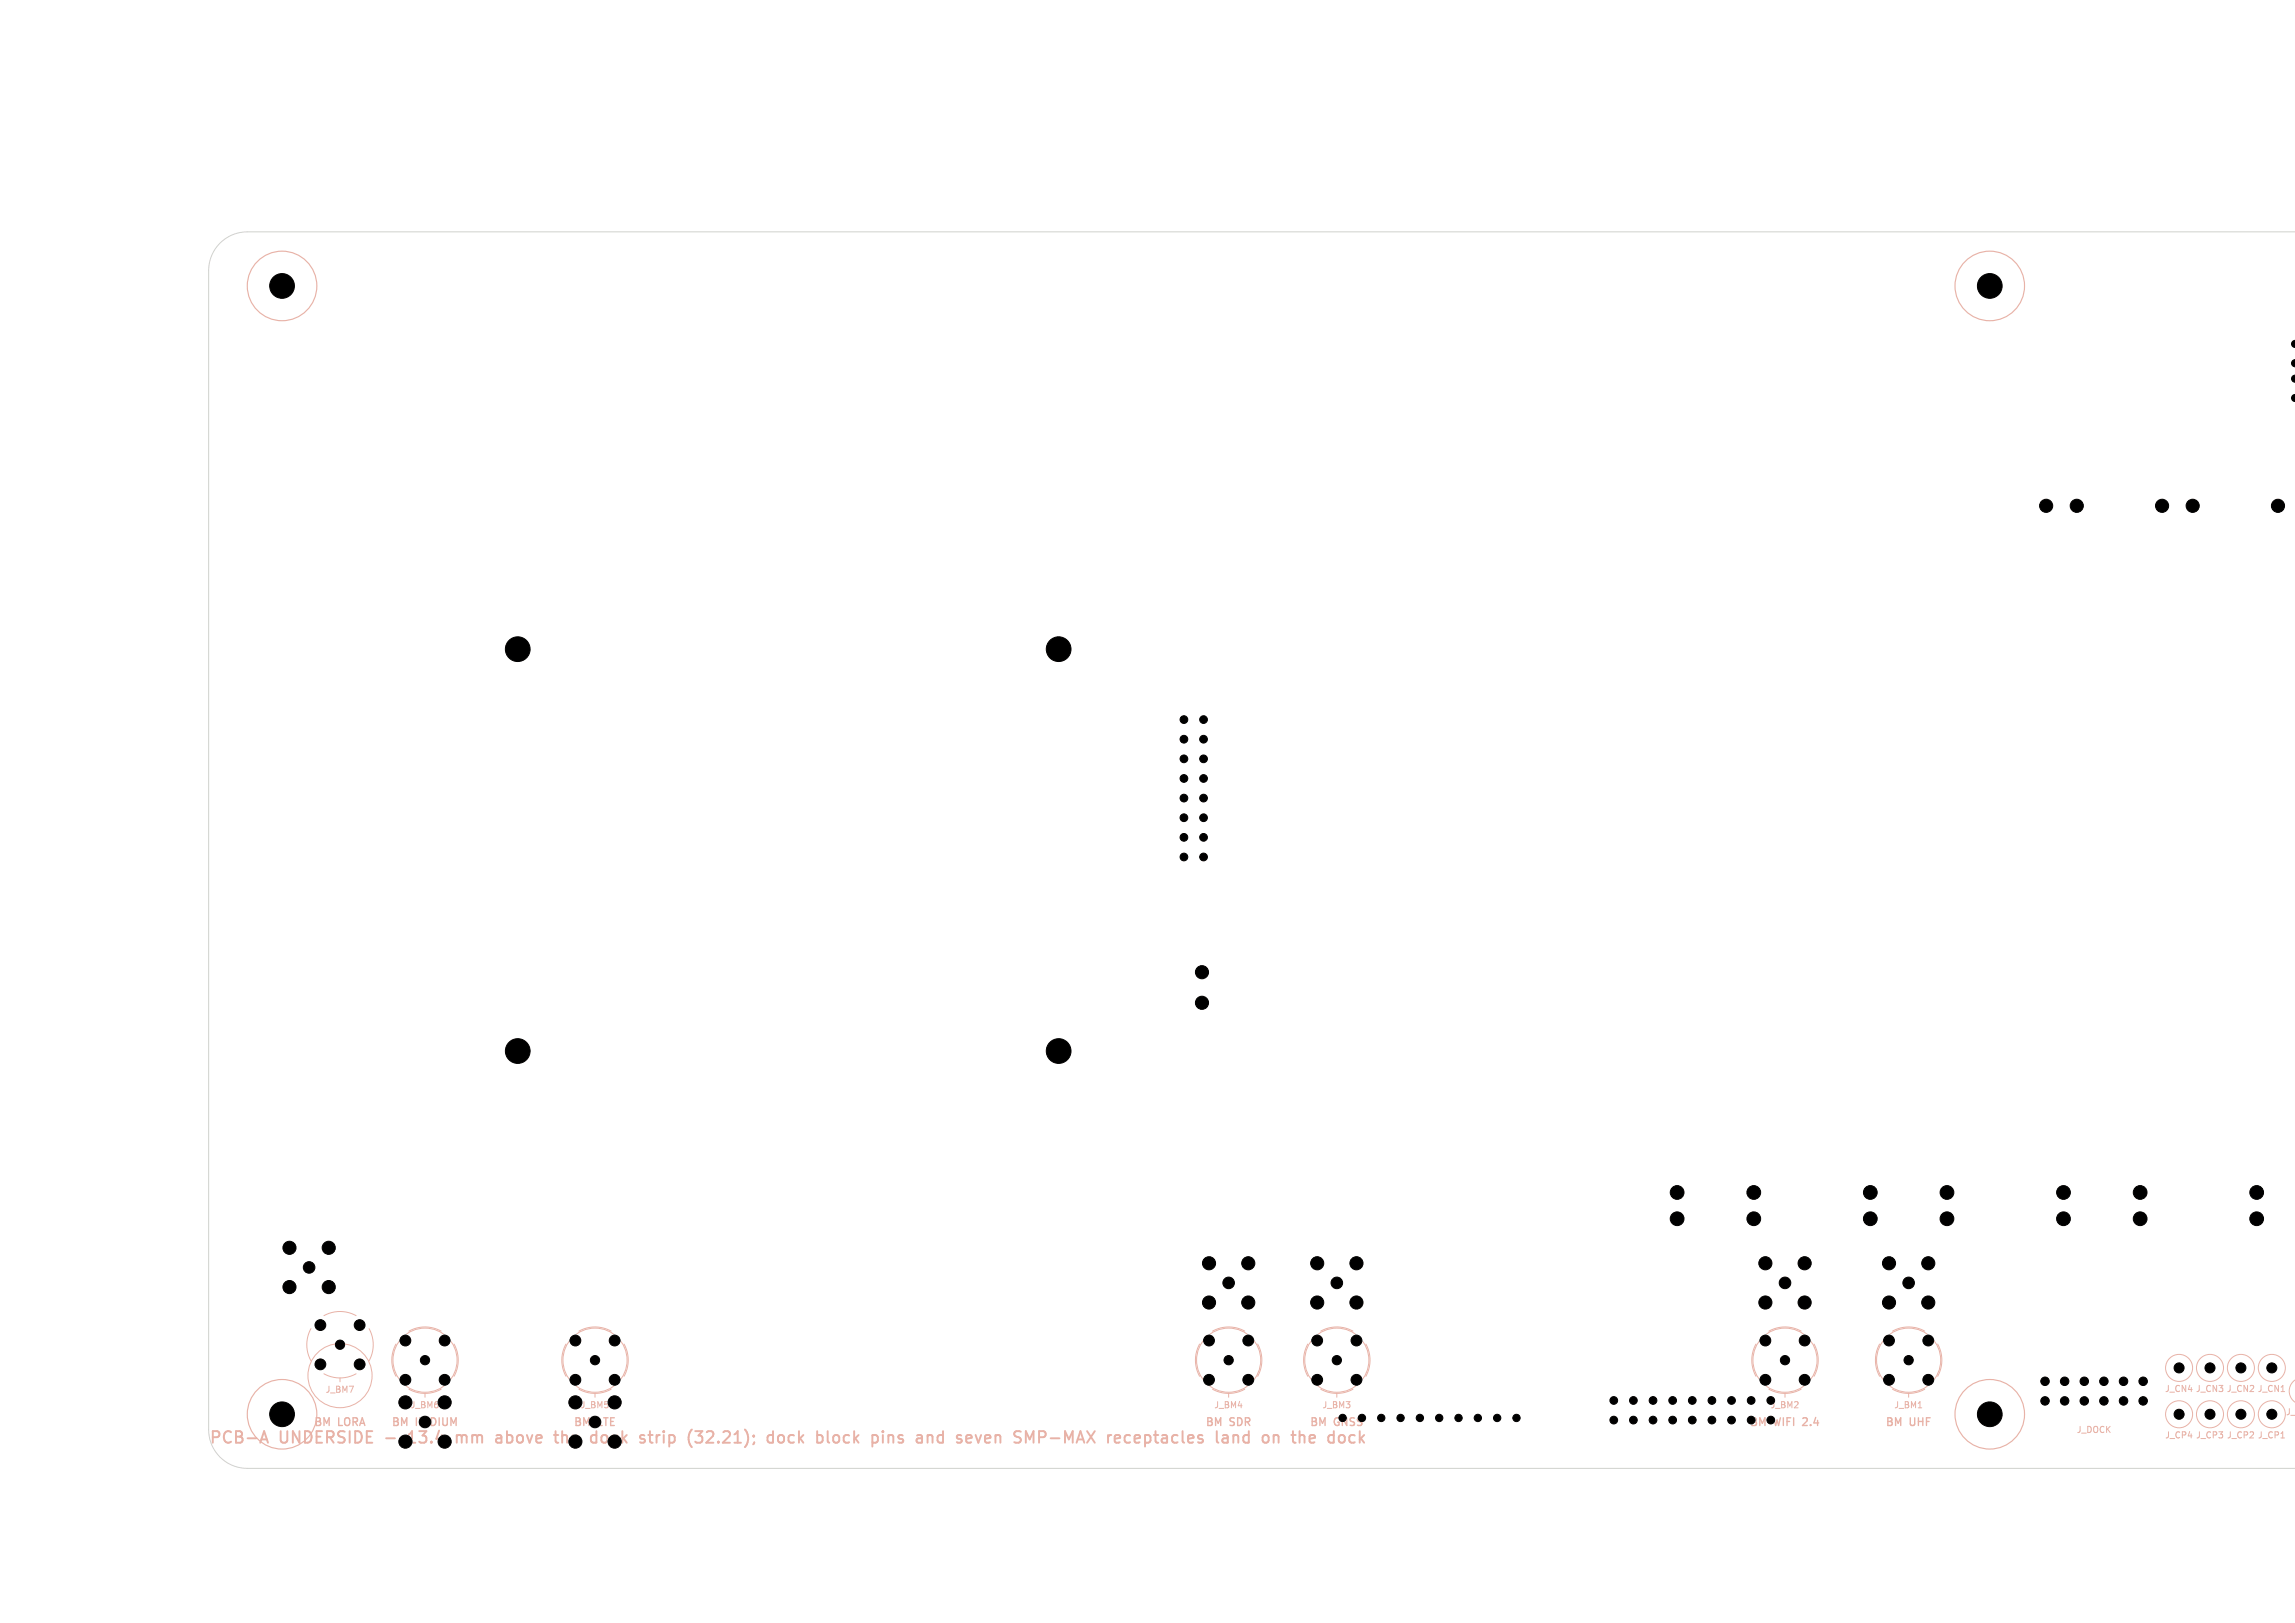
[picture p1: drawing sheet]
<svg xmlns="http://www.w3.org/2000/svg" width="297mm" height="210mm" viewBox="0 0 297 210" stroke-linecap="round" stroke-linejoin="round" font-family="sans-serif">
<defs><g id="words">
<g font-size="2.1" fill="#e8b2a7">
<text x="27" y="187.1">PCB-A</text>
<text x="36.2" y="187.1">UNDERSIDE</text>
<text x="60.3" y="187.1">mm</text>
<text x="65.9" y="187.1">above</text>
<text x="85.9" y="187.1">strip</text>
<text x="92.6" y="187.1">(32.21);</text>
<text x="103.3" y="187.1">dock</text>
<text x="110.1" y="187.1">block</text>
<text x="117.7" y="187.1">pins</text>
<text x="123.9" y="187.1">and</text>
<text x="129.6" y="187.1">seven</text>
<text x="137.5" y="187.1">SMP-MAX</text>
<text x="150" y="187.1">receptacles</text>
<text x="164.5" y="187.1">land</text>
<text x="171" y="187.1">on</text>
<text x="175.3" y="187.1">the</text>
</g>
<g font-size="2.1">
<text x="53.7" y="187.1">13.4</text>
<text x="74" y="187.1">the</text>
<text x="79.1" y="187.1">dock</text>
</g>
<g font-size="1.4" fill="#e8b2a7">
<text x="40.5" y="184.8">BM</text>
<text x="43.8" y="184.8">LORA</text>
<text x="50.6" y="184.8">BM</text>
<text x="53.8" y="184.8">IRIDIUM</text>
<text x="74.1" y="184.8">BM</text>
<text x="77.4" y="184.8">LTE</text>
<text x="155.9" y="184.8">BM</text>
<text x="159.1" y="184.8">SDR</text>
<text x="169.4" y="184.8">BM</text>
<text x="172.6" y="184.8">GNSS</text>
<text x="226.3" y="184.8">BM</text>
<text x="229.6" y="184.8">WIFI</text>
<text x="233.6" y="184.8">2.4</text>
<text x="243.9" y="184.8">BM</text>
<text x="247.1" y="184.8">UHF</text>
</g>
<g font-size="1.1" fill="#e8b2a7">
<text x="42.1" y="180.4">J_BM7</text>
<text x="53.1" y="182.4">J_BM6</text>
<text x="75.1" y="182.4">J_BM5</text>
<text x="157.1" y="182.4">J_BM4</text>
<text x="171.1" y="182.4">J_BM3</text>
<text x="229.1" y="182.4">J_BM2</text>
<text x="245.1" y="182.4">J_BM1</text>
<text x="268.7" y="185.6">J_DOCK</text>
<text x="280.1" y="180.3">J_CN4 J_CN3 J_CN2 J_CN1</text>
<text x="295.7" y="183.3">J_PR</text>
<text x="280.1" y="186.3">J_CP4 J_CP3 J_CP2 J_CP1</text>
</g>
</g></defs>
<path d="M297.1 30h-265.1a5 5 0 0 0-5 5v150a5 5 0 0 0 5 5h265.1" fill="none" stroke="#d0d2cd" stroke-width=".13"/>
<g fill="none" stroke="#e8b2a7" stroke-width=".15">
<circle cx="36.5" cy="37" r="4.5"/>
<circle cx="257.5" cy="37" r="4.5"/>
<circle cx="36.5" cy="183" r="4.5"/>
<circle cx="257.5" cy="183" r="4.5"/>
</g>
<g fill="none" stroke="#e8b2a7" stroke-width=".13">
<path d="M40.2 171.9a4.3 4.3 0 0 0 0 4.2M41.9 170.2a4.3 4.3 0 0 1 4.2 0M41.9 177.8a4.3 4.3 0 0 0 4.2 0M44 178.3v.5M47.8 171.9a4.3 4.3 0 0 1 0 4.2M51.2 173.9a4.3 4.3 0 0 0 0 4.2M52.9 172.2a4.3 4.3 0 0 1 4.2 0M52.9 179.8a4.3 4.3 0 0 0 4.2 0M58.8 173.9a4.3 4.3 0 0 1 0 4.2M73.2 173.9a4.3 4.3 0 0 0 0 4.2M74.9 172.2a4.3 4.3 0 0 1 4.2 0M74.9 179.8a4.3 4.3 0 0 0 4.2 0"/>
<path d="M80.8 173.9a4.3 4.3 0 0 1 0 4.2M155.2 173.9a4.3 4.3 0 0 0 0 4.2M156.9 172.2a4.3 4.3 0 0 1 4.2 0M156.9 179.8a4.3 4.3 0 0 0 4.2 0M162.8 173.9a4.3 4.3 0 0 1 0 4.2M169.2 173.9a4.3 4.3 0 0 0 0 4.2M170.9 172.2a4.3 4.3 0 0 1 4.2 0M170.9 179.8a4.3 4.3 0 0 0 4.2 0M176.8 173.9a4.3 4.3 0 0 1 0 4.2M227.2 173.9a4.3 4.3 0 0 0 0 4.2M228.9 172.2a4.3 4.3 0 0 1 4.2 0M228.9 179.8a4.3 4.3 0 0 0 4.2 0"/>
<path d="M234.8 173.9a4.3 4.3 0 0 1 0 4.2M243.2 173.9a4.3 4.3 0 0 0 0 4.2M244.9 172.2a4.3 4.3 0 0 1 4.2 0M244.9 179.8a4.3 4.3 0 0 0 4.2 0M250.8 173.9a4.3 4.3 0 0 1 0 4.2M297.1 178.5a1.73 1.73 0 0 0 0 3M55 180.3v.5M77 180.3v.5M159 180.3v.5M173 180.3v.5M231 180.3v.5M247 180.3v.5"/>
<path d="M248.2 182.2h.5M295.2 186.1h.4"/>
<circle cx="44" cy="178" r="4.1"/>
<circle cx="55" cy="176" r="4.1"/>
<circle cx="77" cy="176" r="4.1"/>
<circle cx="159" cy="176" r="4.1"/>
<circle cx="173" cy="176" r="4.1"/>
<circle cx="231" cy="176" r="4.1"/>
<circle cx="247" cy="176" r="4.1"/>
<circle cx="282" cy="177" r="1.75"/>
<circle cx="286" cy="177" r="1.75"/>
<circle cx="290" cy="177" r="1.75"/>
<circle cx="294" cy="177" r="1.75"/>
<circle cx="282" cy="183" r="1.75"/>
<circle cx="286" cy="183" r="1.75"/>
<circle cx="290" cy="183" r="1.75"/>
<circle cx="294" cy="183" r="1.75"/>
</g>
<g fill="none" stroke="#e8b2a7" stroke-width=".25">
<path d="M33.7 186.7l.5-1.5 .5 1.5M33.8 186.3h.7M50 186.1h1.1M52.9 186.7h.9M53.3 185.2l-.4 .4M59.1 185.7v1M59.1 185.8a.37 .37 0 0 1 .7 .1M64.4 185.7h.3l.2 .2v.8M64.9 186l-.5 .1M64.9 186.6l-.5 .1M72.8 185.2v1.5M73.3 185.8a.41 .41 0 0 0-.5 0"/>
<path d="M78.5 185.8a.41 .41 0 0 0-.7 .2v.4a.41 .41 0 0 0 .7 .2M83.9 185.7h.6M84.2 186.6l.3 .1M85 185.7v1M85.3 185.7l-.3 .3M90 185.2h.9l-.5 .6a.41 .41 0 0 1 .5 .2v.4l-.1 .2-.6 .1M92 185.2h-.3l-.2 .1M92.3 185.8l-.9 .9h.9M100.8 185.8a.41 .41 0 0 1 .4-.1 .41 .41 0 0 1 .3 .3v.4a.41 .41 0 0 1-.4 .3 .41 .41 0 0 1-.4-.3zM102.8 185.8l-.5-.1-.3 .3v.4l.2 .2 .1 .1 .5-.1M108.3 185.7l.3 .3v.4l-.3 .3M109.8 185.7l-.5 .1-.1 .2 .1 .5 .2 .2h.3"/>
<path d="M116.8 185.8l-.3-.1-.2 .2v.2l.5 .2 .1 .1-.1 .2-.1 .1-.4-.1M128 185.7l.1 .1 .1 .2-.7 .2M128.1 186.6l-.1 .1M128.8 185.7v1M129 185.7l-.2 .1M132.1 185.3l-.6-.1-.2 .1M132.8 186.7v-1.5l.5 1.1 .5-1.1v1.5M135.3 185.3l-.3-.1h-.5v1.5M136 186.1h1.1M148.2 185.8l.4-.1 .3 .3v.4l-.1 .2-.2 .1-.4-.1M148.2 185.7v1.5M149.3 185.7h.6"/>
<path d="M161.2 185.7l.4 .1M161.6 186.6l-.4 .1M161.6 185.2v1.5M164 185.8a.41 .41 0 0 0-.6 .2v.4a.41 .41 0 0 0 .6 .2M169.5 186.2l.7-.2-.1-.2-.4-.1-.2 .2v.7l.2 .1 .4-.1M172.6 185.2v1.5M173.9 185.8l.1 .2v.4l-.1 .2"/>
</g>
<g fill="#000" stroke="#000" stroke-width=".13">
<path d="M296.8 44.1h.3l-.1 .9a.46 .46 0 0 1-.4-.4 .46 .46 0 0 1 .2-.5zM296.8 46.6h.3l-.1 .9a.46 .46 0 0 1-.4-.4 .46 .46 0 0 1 .2-.5zM296.8 48.6h.3l-.1 .9a.46 .46 0 0 1-.4-.4 .46 .46 0 0 1 .2-.5zM296.8 51.1h.3l-.1 .9a.46 .46 0 0 1-.4-.4 .46 .46 0 0 1 .2-.5z"/>
<circle cx="36.5" cy="37" r="1.6"/>
<circle cx="257.5" cy="37" r="1.6"/>
<circle cx="264.8" cy="65.4" r=".85"/>
<circle cx="268.8" cy="65.5" r=".85"/>
<circle cx="279.8" cy="65.4" r=".85"/>
<circle cx="283.8" cy="65.4" r=".85"/>
<circle cx="294.8" cy="65.5" r=".85"/>
<circle cx="67" cy="84" r="1.6"/>
<circle cx="137" cy="84" r="1.6"/>
<circle cx="153.2" cy="95.6" r=".5"/>
<circle cx="153.2" cy="93.1" r=".5"/>
<circle cx="153.2" cy="98.2" r=".5"/>
<circle cx="155.8" cy="95.6" r=".5"/>
<circle cx="155.8" cy="93.1" r=".5"/>
<circle cx="155.8" cy="98.2" r=".5"/>
<circle cx="153.2" cy="108.3" r=".5"/>
<circle cx="153.2" cy="103.3" r=".5"/>
<circle cx="153.2" cy="110.9" r=".5"/>
<circle cx="153.2" cy="100.7" r=".5"/>
<circle cx="153.2" cy="105.8" r=".5"/>
<circle cx="155.8" cy="105.8" r=".5"/>
<circle cx="155.8" cy="108.3" r=".5"/>
<circle cx="155.8" cy="100.7" r=".5"/>
<circle cx="155.8" cy="103.3" r=".5"/>
<circle cx="155.8" cy="110.9" r=".5"/>
<circle cx="67" cy="136" r="1.6"/>
<circle cx="137" cy="136" r="1.6"/>
<circle cx="155.6" cy="129.8" r=".85"/>
<circle cx="155.6" cy="125.8" r=".85"/>
<circle cx="217" cy="157.7" r=".89"/>
<circle cx="217" cy="154.3" r=".89"/>
<circle cx="227" cy="157.7" r=".89"/>
<circle cx="227" cy="154.3" r=".89"/>
<circle cx="242" cy="157.7" r=".89"/>
<circle cx="242" cy="154.3" r=".89"/>
<circle cx="252" cy="157.7" r=".89"/>
<circle cx="252" cy="154.3" r=".89"/>
<circle cx="267" cy="157.7" r=".89"/>
<circle cx="267" cy="154.3" r=".89"/>
<circle cx="277" cy="157.7" r=".89"/>
<circle cx="277" cy="154.3" r=".89"/>
<circle cx="292" cy="157.7" r=".89"/>
<circle cx="292" cy="154.3" r=".89"/>
<circle cx="37.5" cy="166.5" r=".85"/>
<circle cx="37.5" cy="161.5" r=".85"/>
<circle cx="40" cy="164" r=".75"/>
<circle cx="41.5" cy="176.5" r=".7"/>
<circle cx="41.5" cy="171.5" r=".7"/>
<circle cx="42.5" cy="161.5" r=".85"/>
<circle cx="42.5" cy="166.5" r=".85"/>
<circle cx="44" cy="174" r=".6"/>
<circle cx="46.5" cy="171.5" r=".7"/>
<circle cx="46.5" cy="176.5" r=".7"/>
<circle cx="52.5" cy="173.5" r=".7"/>
<circle cx="52.5" cy="178.5" r=".7"/>
<circle cx="55" cy="176" r=".6"/>
<circle cx="57.5" cy="178.5" r=".7"/>
<circle cx="57.5" cy="173.5" r=".7"/>
<circle cx="74.5" cy="173.5" r=".7"/>
<circle cx="74.5" cy="178.5" r=".7"/>
<circle cx="77" cy="176" r=".6"/>
<circle cx="79.5" cy="178.5" r=".7"/>
<circle cx="79.5" cy="173.5" r=".7"/>
<circle cx="156.5" cy="168.5" r=".85"/>
<circle cx="156.5" cy="163.5" r=".85"/>
<circle cx="156.5" cy="178.5" r=".7"/>
<circle cx="156.5" cy="173.5" r=".7"/>
<circle cx="159" cy="166" r=".75"/>
<circle cx="159" cy="176" r=".6"/>
<circle cx="161.5" cy="168.5" r=".85"/>
<circle cx="161.5" cy="163.5" r=".85"/>
<circle cx="161.5" cy="178.5" r=".7"/>
<circle cx="161.5" cy="173.5" r=".7"/>
<circle cx="170.5" cy="173.5" r=".7"/>
<circle cx="170.5" cy="178.5" r=".7"/>
<circle cx="170.5" cy="168.5" r=".85"/>
<circle cx="170.5" cy="163.5" r=".85"/>
<circle cx="173" cy="166" r=".75"/>
<circle cx="173" cy="176" r=".6"/>
<circle cx="175.5" cy="173.5" r=".7"/>
<circle cx="175.5" cy="178.5" r=".7"/>
<circle cx="175.5" cy="168.5" r=".85"/>
<circle cx="175.5" cy="163.5" r=".85"/>
<circle cx="228.5" cy="168.5" r=".85"/>
<circle cx="228.5" cy="163.5" r=".85"/>
<circle cx="228.5" cy="173.5" r=".7"/>
<circle cx="228.5" cy="178.5" r=".7"/>
<circle cx="231" cy="176" r=".6"/>
<circle cx="231" cy="166" r=".75"/>
<circle cx="233.5" cy="168.5" r=".85"/>
<circle cx="233.5" cy="163.5" r=".85"/>
<circle cx="233.5" cy="173.5" r=".7"/>
<circle cx="233.5" cy="178.5" r=".7"/>
<circle cx="244.5" cy="168.5" r=".85"/>
<circle cx="244.5" cy="163.5" r=".85"/>
<circle cx="244.5" cy="173.5" r=".7"/>
<circle cx="244.5" cy="178.5" r=".7"/>
<circle cx="247" cy="176" r=".6"/>
<circle cx="247" cy="166" r=".75"/>
<circle cx="249.5" cy="168.5" r=".85"/>
<circle cx="249.5" cy="163.5" r=".85"/>
<circle cx="249.5" cy="173.5" r=".7"/>
<circle cx="249.5" cy="178.5" r=".7"/>
<circle cx="264.7" cy="178.7" r=".55"/>
<circle cx="267.2" cy="178.7" r=".55"/>
<circle cx="269.7" cy="178.7" r=".55"/>
<circle cx="272.3" cy="178.7" r=".55"/>
<circle cx="274.8" cy="178.7" r=".55"/>
<circle cx="277.4" cy="178.7" r=".55"/>
<circle cx="282" cy="177" r=".65"/>
<circle cx="286" cy="177" r=".65"/>
<circle cx="290" cy="177" r=".65"/>
<circle cx="294" cy="177" r=".65"/>
<circle cx="36.5" cy="183" r="1.6"/>
<circle cx="52.5" cy="181.5" r=".85"/>
<circle cx="52.5" cy="186.5" r=".85"/>
<circle cx="55" cy="184" r=".75"/>
<circle cx="57.5" cy="181.5" r=".85"/>
<circle cx="74.5" cy="181.5" r=".85"/>
<circle cx="77" cy="184" r=".75"/>
<circle cx="79.5" cy="181.5" r=".85"/>
<circle cx="173.8" cy="183.5" r=".48"/>
<circle cx="176.3" cy="183.5" r=".48"/>
<circle cx="178.8" cy="183.5" r=".48"/>
<circle cx="181.3" cy="183.5" r=".48"/>
<circle cx="183.8" cy="183.5" r=".48"/>
<circle cx="186.3" cy="183.5" r=".48"/>
<circle cx="188.8" cy="183.5" r=".48"/>
<circle cx="191.3" cy="183.5" r=".48"/>
<circle cx="193.8" cy="183.5" r=".48"/>
<circle cx="196.3" cy="183.5" r=".48"/>
<circle cx="208.8" cy="183.8" r=".5"/>
<circle cx="208.8" cy="181.2" r=".5"/>
<circle cx="211.4" cy="183.8" r=".5"/>
<circle cx="211.4" cy="181.2" r=".5"/>
<circle cx="213.9" cy="181.2" r=".5"/>
<circle cx="213.9" cy="183.8" r=".5"/>
<circle cx="216.5" cy="183.8" r=".5"/>
<circle cx="216.5" cy="181.2" r=".5"/>
<circle cx="219" cy="183.8" r=".5"/>
<circle cx="219" cy="181.2" r=".5"/>
<circle cx="221.5" cy="181.2" r=".5"/>
<circle cx="221.5" cy="183.8" r=".5"/>
<circle cx="224.1" cy="183.8" r=".5"/>
<circle cx="224.1" cy="181.2" r=".5"/>
<circle cx="226.6" cy="181.2" r=".5"/>
<circle cx="226.6" cy="183.8" r=".5"/>
<circle cx="229.2" cy="181.2" r=".5"/>
<circle cx="229.2" cy="183.8" r=".5"/>
<circle cx="257.5" cy="183" r="1.6"/>
<circle cx="264.7" cy="181.3" r=".55"/>
<circle cx="267.2" cy="181.3" r=".55"/>
<circle cx="269.7" cy="181.3" r=".55"/>
<circle cx="272.3" cy="181.3" r=".55"/>
<circle cx="274.8" cy="181.3" r=".55"/>
<circle cx="277.4" cy="181.3" r=".55"/>
<circle cx="282" cy="183" r=".65"/>
<circle cx="286" cy="183" r=".65"/>
<circle cx="290" cy="183" r=".65"/>
<circle cx="294" cy="183" r=".65"/>
</g>
<use href="#words"/>
</svg>
